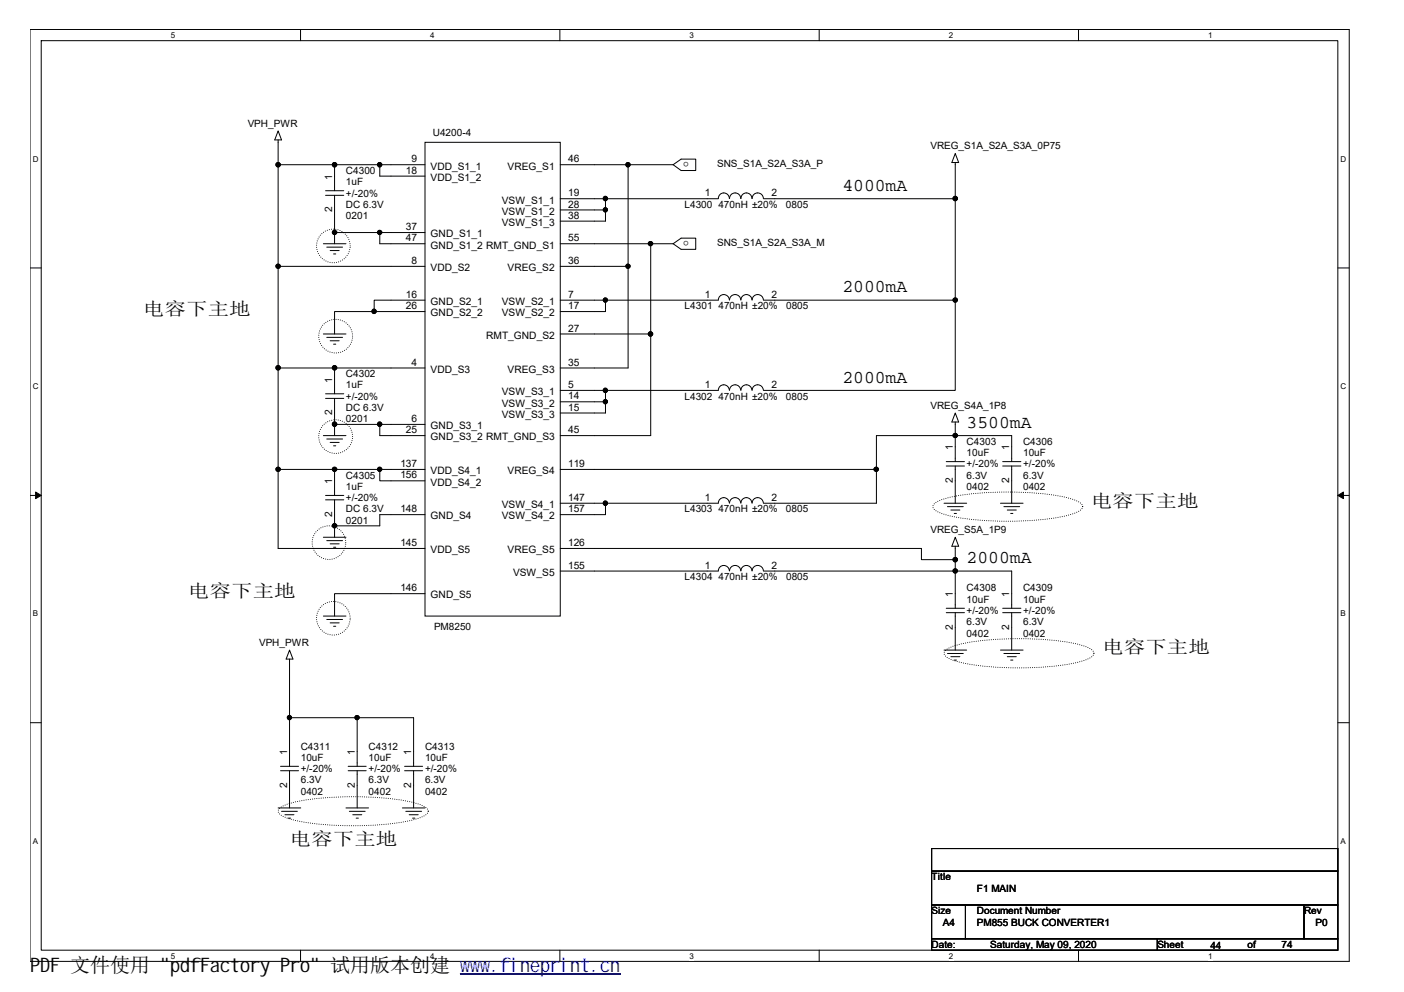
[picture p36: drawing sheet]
<svg xmlns="http://www.w3.org/2000/svg" width="297mm" height="210mm" viewBox="0 0 297 210" stroke-linecap="round" stroke-linejoin="round" font-family="sans-serif">
<defs><g id="words">
<text font-size="4.2" x="6.3" y="205.7">PDF 文件使用 &quot;pdfFactory Pro&quot; 试用版本创建 ww</text>
<text font-size="4.2" fill="#00f" x="99.5" y="205.7">w.fineprint.cn</text>
<g font-size="3.8">
<text x="178.2" y="40.4">4000mA</text>
<text x="178.2" y="61.8">2000mA</text>
<text x="30.2" y="66.6">电容下主地</text>
<text x="178.2" y="81">2000mA</text>
<text x="204.5" y="90.5">3500mA</text>
<text x="230.8" y="107.2">电容下主地</text>
<text x="204.5" y="119.1">2000mA</text>
<text x="39.8" y="126.3">电容下主地</text>
<text x="233.2" y="138.2">电容下主地</text>
<text x="61.3" y="178.8">电容下主地</text>
</g>
<g font-size="2.2">
<text x="87.1" y="34.3">9</text>
<text x="91.1" y="35.9">VDD_S1_1</text>
<text x="107.4" y="35.9">VREG_S1</text>
<text x="120.2" y="34.3">46</text>
<text x="70.3" y="38" transform="rotate(-90 70.3 38)">1</text>
<text x="85.9" y="36.8">18</text>
<text x="91.1" y="38.3">VDD_S1_2</text>
<text x="120.2" y="41.5">19</text>
<text x="149.1" y="41.5">1</text>
<text x="163.2" y="41.5">2</text>
<text x="70.3" y="44.9" transform="rotate(-90 70.3 44.9)">2</text>
<text x="106.2" y="43.1">VSW_S1_1</text>
<text x="106.2" y="45.4">VSW_S1_2</text>
<text x="106.2" y="47.8">VSW_S1_3</text>
<text x="120.2" y="43.9">28</text>
<text x="120.2" y="46.3">38</text>
<text x="85.9" y="48.7">37</text>
<text x="85.9" y="51.1">47</text>
<text x="91.1" y="50.2">GND_S1_1</text>
<text x="91.1" y="52.6">GND_S1_2 RMT_GND_S1</text>
<text x="120.2" y="51.1">55</text>
<text x="87.1" y="55.9">8</text>
<text x="91.1" y="57.4">VDD_S2</text>
<text x="107.4" y="57.4">VREG_S2</text>
<text x="120.2" y="55.9">36</text>
<text x="85.9" y="63">16</text>
<text x="85.9" y="65.4">26</text>
<text x="91.1" y="64.5">GND_S2_1</text>
<text x="106.2" y="64.5">VSW_S2_1</text>
<text x="120.2" y="65.4">17</text>
<text x="120.2" y="63">7</text>
<text x="149.1" y="63">1</text>
<text x="163.2" y="63">2</text>
<text x="91.1" y="66.9">GND_S2_2</text>
<text x="102.8" y="71.7">RMT_GND_S2</text>
<text x="106.2" y="66.9">VSW_S2_2</text>
<text x="120.2" y="70.2">27</text>
<text x="87.1" y="77.4">4</text>
<text x="120.2" y="77.4">35</text>
<text x="70.3" y="81" transform="rotate(-90 70.3 81)">1</text>
<text x="91.1" y="78.9">VDD_S3</text>
<text x="106.2" y="83.6">VSW_S3_1</text>
<text x="107.4" y="78.9">VREG_S3</text>
<text x="120.2" y="82.1">5</text>
<text x="149.1" y="82.1">1</text>
<text x="163.2" y="82.1">2</text>
<text x="70.3" y="87.9" transform="rotate(-90 70.3 87.9)">2</text>
<text x="87.1" y="89.3">6</text>
<text x="106.2" y="86">VSW_S3_2</text>
<text x="106.2" y="88.4">VSW_S3_3</text>
<text x="120.2" y="84.5">14</text>
<text x="120.2" y="86.9">15</text>
<text x="85.9" y="91.7">25</text>
<text x="91.1" y="90.8">GND_S3_1</text>
<text x="91.1" y="93.2">GND_S3_2 RMT_GND_S3</text>
<text x="120.2" y="91.7">45</text>
<text x="201.6" y="95.3" transform="rotate(-90 201.6 95.3)">1</text>
<text x="213.5" y="95.3" transform="rotate(-90 213.5 95.3)">1</text>
<text x="84.7" y="98.8">137</text>
<text x="84.7" y="101.2">156</text>
<text x="91.1" y="100.3">VDD_S4_1</text>
<text x="107.4" y="100.3">VREG_S4</text>
<text x="120.2" y="98.8">119</text>
<text x="70.3" y="102.5" transform="rotate(-90 70.3 102.5)">1</text>
<text x="91.1" y="102.8">VDD_S4_2</text>
<text x="106.2" y="107.5">VSW_S4_1</text>
<text x="120.2" y="106">147</text>
<text x="149.1" y="106">1</text>
<text x="163.2" y="106">2</text>
<text x="201.6" y="102.2" transform="rotate(-90 201.6 102.2)">2</text>
<text x="213.5" y="102.2" transform="rotate(-90 213.5 102.2)">2</text>
<text x="70.3" y="109.4" transform="rotate(-90 70.3 109.4)">2</text>
<text x="84.7" y="108.4">148</text>
<text x="91.1" y="109.9">GND_S4</text>
<text x="106.2" y="109.9">VSW_S4_2</text>
<text x="120.2" y="108.4">157</text>
<text x="84.7" y="115.5">145</text>
<text x="91.1" y="117.1">VDD_S5</text>
<text x="107.4" y="117.1">VREG_S5</text>
<text x="120.2" y="115.5">126</text>
<text x="84.7" y="125.1">146</text>
<text x="108.5" y="121.8">VSW_S5</text>
<text x="120.2" y="120.3">155</text>
<text x="149.1" y="120.3">1</text>
<text x="163.2" y="120.3">2</text>
<text x="91.1" y="126.6">GND_S5</text>
<text x="201.6" y="126.3" transform="rotate(-90 201.6 126.3)">1</text>
<text x="213.5" y="126.3" transform="rotate(-90 213.5 126.3)">1</text>
<text x="201.6" y="133.2" transform="rotate(-90 201.6 133.2)">2</text>
<text x="213.5" y="133.2" transform="rotate(-90 213.5 133.2)">2</text>
<text x="60.7" y="159.8" transform="rotate(-90 60.7 159.8)">1</text>
<text x="75.1" y="159.8" transform="rotate(-90 75.1 159.8)">1</text>
<text x="87" y="159.8" transform="rotate(-90 87 159.8)">1</text>
<text x="60.7" y="166.7" transform="rotate(-90 60.7 166.7)">2</text>
<text x="75.1" y="166.7" transform="rotate(-90 75.1 166.7)">2</text>
<text x="87" y="166.7" transform="rotate(-90 87 166.7)">2</text>
</g>
<g font-size="2.1">
<text x="52.4" y="26.8">VPH_PWR</text>
<text x="91.6" y="28.7">U4200-4</text>
<text x="145.8" y="34.3" transform="rotate(-180 145.8 34.3)">o</text>
<text x="151.7" y="35.4">SNS_S1A_S2A_S3A_P</text>
<text x="196.8" y="31.6">VREG_S1A_S2A_S3A_0P75</text>
<text x="73.2" y="36.8">C4300</text>
<text x="73.2" y="39.2">1uF</text>
<text x="73.2" y="41.6">+/-20%</text>
<text x="73.2" y="46.4">0201</text>
<text x="73.2" y="44">DC 6.3V</text>
<text x="144.8" y="44">L4300</text>
<text x="152" y="44">470nH ±20%</text>
<text x="166.3" y="44">0805</text>
<text x="145.8" y="51" transform="rotate(-180 145.8 51)">o</text>
<text x="151.7" y="52.1">SNS_S1A_S2A_S3A_M</text>
<text x="144.8" y="65.5">L4301</text>
<text x="152" y="65.5">470nH ±20%</text>
<text x="166.3" y="65.5">0805</text>
<text x="73.2" y="79.8">C4302</text>
<text x="73.2" y="82.2">1uF</text>
<text x="73.2" y="89.3">0201</text>
<text x="73.2" y="87">DC 6.3V</text>
<text x="73.2" y="84.6">+/-20%</text>
<text x="144.8" y="84.6">L4302</text>
<text x="152" y="84.6">470nH ±20%</text>
<text x="166.3" y="84.6">0805</text>
<text x="196.8" y="86.5">VREG_S4A_1P8</text>
<text x="204.5" y="94.1">C4303</text>
<text x="216.5" y="94.1">C4306</text>
<text x="73.2" y="101.3">C4305</text>
<text x="204.5" y="96.5">10uF</text>
<text x="204.5" y="101.3">6.3V</text>
<text x="204.5" y="98.9">+/-20%</text>
<text x="216.5" y="96.5">10uF</text>
<text x="216.5" y="101.3">6.3V</text>
<text x="216.5" y="98.9">+/-20%</text>
<text x="73.2" y="103.7">1uF</text>
<text x="73.2" y="106.1">+/-20%</text>
<text x="204.5" y="103.7">0402</text>
<text x="216.5" y="103.7">0402</text>
<text x="73.2" y="110.8">0201</text>
<text x="73.2" y="108.4">DC 6.3V</text>
<text x="144.8" y="108.4">L4303</text>
<text x="152" y="108.4">470nH ±20%</text>
<text x="166.3" y="108.4">0805</text>
<text x="196.8" y="112.7">VREG_S5A_1P9</text>
<text x="144.8" y="122.8">L4304</text>
<text x="152" y="122.8">470nH ±20%</text>
<text x="166.3" y="122.8">0805</text>
<text x="204.5" y="125.2">C4308</text>
<text x="216.5" y="125.2">C4309</text>
<text x="204.5" y="127.6">10uF</text>
<text x="204.5" y="129.9">+/-20%</text>
<text x="216.5" y="127.6">10uF</text>
<text x="216.5" y="129.9">+/-20%</text>
<text x="54.8" y="136.6">VPH_PWR</text>
<text x="91.8" y="133.3">PM8250</text>
<text x="204.5" y="134.7">0402</text>
<text x="204.5" y="132.3">6.3V</text>
<text x="216.5" y="134.7">0402</text>
<text x="216.5" y="132.3">6.3V</text>
<text x="63.6" y="158.6">C4311</text>
<text x="63.6" y="161">10uF</text>
<text x="78" y="158.6">C4312</text>
<text x="78" y="161">10uF</text>
<text x="89.9" y="158.6">C4313</text>
<text x="89.9" y="161">10uF</text>
<text x="63.6" y="165.7">6.3V</text>
<text x="63.6" y="163.4">+/-20%</text>
<text x="78" y="165.7">6.3V</text>
<text x="78" y="163.4">+/-20%</text>
<text x="89.9" y="163.4">+/-20%</text>
<text x="89.9" y="165.7">6.3V</text>
<text x="63.6" y="168.1">0402</text>
<text x="78" y="168.1">0402</text>
<text x="89.9" y="168.1">0402</text>
<text x="197.1" y="186.3">Title</text>
<text x="206.7" y="188.7">F1 MAIN</text>
<text x="197.1" y="193.4">Size</text>
<text x="199.5" y="195.8">A4</text>
<text x="206.7" y="193.4">Document Number</text>
<text x="206.7" y="195.8">PM855 BUCK CONVERTER1</text>
<text x="275.9" y="193.4">Rev</text>
<text x="278.3" y="195.8">P0</text>
<text x="197.1" y="200.6">Date:</text>
<text x="209.5" y="200.6">Saturday, May 09, 2020</text>
<text x="244.9" y="200.6">Sheet</text>
<text x="256.1" y="200.8">44</text>
<text x="263.9" y="200.6">of</text>
<text x="271.1" y="200.6">74</text>
</g>
<g font-size="1.7">
<text x="36.2" y="8">5</text>
<text x="91" y="8">4</text>
<text x="145.9" y="8">3</text>
<text x="200.7" y="8">2</text>
<text x="255.6" y="8">1</text>
<text x="6.9" y="34.2">D</text>
<text x="283.6" y="34.2">D</text>
<text x="6.9" y="82.3">C</text>
<text x="283.6" y="82.3">C</text>
<text x="6.9" y="130.4">B</text>
<text x="283.6" y="130.4">B</text>
<text x="6.9" y="178.5">A</text>
<text x="283.6" y="178.5">A</text>
<text x="36.2" y="202.8">5</text>
<text x="91" y="202.8">4</text>
<text x="145.9" y="202.8">3</text>
<text x="200.7" y="202.8">2</text>
<text x="255.6" y="202.8">1</text>
</g>
</g></defs>
<path d="M6.3 6.2h279.2v197.2h-279.1zM8.7 8.6h274.3v192.5h-274.3z" fill="none" stroke="#000" stroke-width=".21"/>
<g fill="#fff">
<path d="M36.2 6.5h.9v1.9h-.9z"/>
<path d="M36.2 201.3h.9v1.9h-.9z"/>
</g>
<path d="M63.6 6.2v2.4M63.6 201.1v2.3" fill="none" stroke="#000" stroke-width=".21"/>
<g fill="#fff">
<path d="M91 6.5h.9v1.9h-.9z"/>
<path d="M91 201.3h.9v1.9h-.9z"/>
</g>
<path d="M118.4 6.2v2.4M118.4 201.1v2.3" fill="none" stroke="#000" stroke-width=".21"/>
<g fill="#fff">
<path d="M145.9 6.5h.9v1.9h-.9z"/>
<path d="M145.9 201.3h.9v1.9h-.9z"/>
</g>
<path d="M173.3 6.2v2.4M173.3 201.1v2.3" fill="none" stroke="#000" stroke-width=".21"/>
<g fill="#fff">
<path d="M200.7 6.5h1v1.9h-1z"/>
<path d="M200.7 201.3h1v1.9h-1z"/>
</g>
<path d="M228.2 6.2v2.4M228.2 201.1v2.3" fill="none" stroke="#000" stroke-width=".21"/>
<g fill="#fff">
<path d="M255.6 6.5h.9v1.9h-.9z"/>
<path d="M255.6 201.3h.9v1.9h-.9z"/>
<path d="M6.9 32.7h1.3v1.9h-1.3z"/>
<path d="M283.6 32.7h1.3v1.9h-1.3z"/>
<path d="M6.9 80.7h1.3v1.9h-1.3z"/>
<path d="M283.6 80.7h1.3v1.9h-1.3z"/>
</g>
<path d="M6.3 56.7h2.4M283 56.7h2.4" fill="none" stroke="#000" stroke-width=".21"/>
<g fill="#fff">
<path d="M6.9 128.9h1.2v1.9h-1.2z"/>
<path d="M283.6 128.9h1.2v1.9h-1.2z"/>
</g>
<path d="M6.3 104.8h2.4M283 104.8h2.4" fill="none" stroke="#000" stroke-width=".21"/>
<path d="M7.5 104.1l1.2 .7-1.2 .7zM283 104.8l1.2-.7v1.4z" fill="#000" stroke="#000" stroke-width=".21"/>
<g fill="#fff">
<path d="M6.9 177h1.2v1.9h-1.2z"/>
<path d="M283.6 177h1.2v1.9h-1.2z"/>
</g>
<g fill="none" stroke="#000" stroke-width=".21">
<path d="M58.8 27.7l.8 1.9h-1.5zM58.8 29.6v86.4h31.1M58.8 34.9h31.1M70.8 34.9v5.5M80.3 34.9v2.4h9.6M89.9 30.1h28.6v100.3h-28.6zM118.5 34.9h14.4M142.4 34.9l1.7-1.2h3.1v2.4h-3.1zM142.4 34.9h-9.5v21.5h-14.4M202.1 32.5l.7 1.9h-1.4zM202.1 34.4v29.1M58.8 56.4h31.1"/>
<path d="M68.4 51.6h4.8M68.9 40.4h3.8M68.9 41.3h3.8M69.1 52.3h3.4M69.8 53h2M70.6 53.7h.4M70.8 41.3v10.3M70.8 49.2h19.1M80.3 49.2v2.4h9.6M118.5 51.6h23.9M118.5 42.1h33.5M118.5 44.4h9.6"/>
<path d="M128.1 42.1v4.7h-9.6M132.9 56.4v21.5h-14.4M137.7 51.6v40.6h-19.2M142.4 51.6l1.7-1.2h3.1v2.4h-3.1zM154.3 42a1.16 1.16 0 0 0-1.2-1.2 1.16 1.16 0 0 0-1.1 1.2M156.7 42a1.19 1.19 0 0 0-1.2-1.2 1.19 1.19 0 0 0-1.2 1.2M159.1 42a1.16 1.16 0 0 0-1.2-1.2 1.16 1.16 0 0 0-1.1 1.2M161.5 42a1.19 1.19 0 0 0-1.2-1.2 1.19 1.19 0 0 0-1.2 1.2M161.5 42.1h40.6M58.8 77.9h31.1M68.4 70.7h4.8M69.1 71.4h3.4"/>
<path d="M69.8 72.1h2M70.6 72.8h.4M70.8 77.9v5.4M79.2 65.9h-8.4v4.8M89.9 63.5h-10.7v2.4h10.7M118.5 70.7h19.2M118.5 63.5h33.5M128.1 63.5v2.4h-9.6M152 63.5a1.16 1.16 0 0 1 1.1-1.2 1.16 1.16 0 0 1 1.2 1.2M154.3 63.5a1.19 1.19 0 0 1 1.2-1.2 1.19 1.19 0 0 1 1.2 1.2M156.8 63.5a1.16 1.16 0 0 1 1.1-1.2 1.16 1.16 0 0 1 1.2 1.2M159.1 63.5a1.19 1.19 0 0 1 1.2-1.2 1.19 1.19 0 0 1 1.2 1.2"/>
<path d="M161.5 63.5h40.6M202.1 63.5v19.1h-40.6M58.8 99.3h31.1M68.4 92.2h4.8M68.9 83.3h3.8M68.9 84.3h3.8M69.1 92.9h3.4M69.8 93.6h2M70.6 94.3h.4M70.8 84.3v7.9M70.8 89.8h19.1M70.8 99.3v5.5"/>
<path d="M80.3 89.8v2.4h9.6M80.3 99.3v2.4h9.6M118.5 82.6h33.5M118.5 99.3h66.9M118.5 85h9.6M128.1 82.6v4.8h-9.6M152 82.6a1.16 1.16 0 0 1 1.1-1.2 1.16 1.16 0 0 1 1.2 1.2M154.3 82.6a1.19 1.19 0 0 1 1.2-1.2 1.19 1.19 0 0 1 1.2 1.2M156.8 82.6a1.16 1.16 0 0 1 1.1-1.2 1.16 1.16 0 0 1 1.2 1.2M159.1 82.6a1.19 1.19 0 0 1 1.2-1.2 1.19 1.19 0 0 1 1.2 1.2M200.2 97.7h3.8M200.2 98.6h3.8"/>
<path d="M202.1 87.4l.7 1.9h-1.4zM202.1 89.3v2.9h11.9v5.5M202.1 97.7v-5.5h-16.7v14.3h-23.9M202.1 98.6v7.9M212.1 97.7h3.9M212.1 98.6h3.9M214 98.6v7.9M68.4 113.7h4.8M68.9 104.8h3.8M68.9 105.8h3.8M69.1 114.4h3.4M69.8 115.1h2"/>
<path d="M70.6 115.8h.4M70.8 105.8v7.9M89.9 108.9h-9.6v2.4h-9.5M118.5 116h76.4v2.4h7.2v2.4h-40.6M118.5 106.5h33.5M128.1 106.5v2.4h-9.6M154.3 106.4a1.16 1.16 0 0 0-1.2-1.1 1.16 1.16 0 0 0-1.1 1.1M156.7 106.4a1.19 1.19 0 0 0-1.2-1.1 1.19 1.19 0 0 0-1.2 1.1M159.1 106.4a1.16 1.16 0 0 0-1.2-1.1 1.16 1.16 0 0 0-1.1 1.1M161.5 106.4a1.19 1.19 0 0 0-1.2-1.1 1.19 1.19 0 0 0-1.2 1.1M199.7 106.5h4.8M200.4 107.2h3.4"/>
<path d="M201.2 107.9h1.9M201.9 108.6h.5M202.1 113.7l.7 1.9h-1.4zM202.1 115.6v2.8M211.7 106.5h4.8M212.4 107.2h3.3M213.1 107.9h1.9M213.8 108.6h.5M61.3 137.6l.7 1.9h-1.5zM61.3 139.5v22.7M68.4 130.4h4.8M69.1 131.1h3.4"/>
<path d="M69.8 131.8h2M70.6 132.5h.4M89.9 125.6h-19.1v4.8M118.5 120.8h33.5M154.3 120.8a1.16 1.16 0 0 0-1.2-1.2 1.16 1.16 0 0 0-1.1 1.2M156.7 120.8a1.19 1.19 0 0 0-1.2-1.2 1.19 1.19 0 0 0-1.2 1.2M159.1 120.8a1.16 1.16 0 0 0-1.2-1.2 1.16 1.16 0 0 0-1.1 1.2M161.5 120.8a1.19 1.19 0 0 0-1.2-1.2 1.19 1.19 0 0 0-1.2 1.2M199.7 137.6h4.8M200.2 128.7h3.8M200.2 129.6h3.8M200.4 138.3h3.4"/>
<path d="M201.2 139h1.9M201.9 139.7h.5M202.1 128.7v-7.9h11.9v7.9M202.1 129.6v8M211.7 137.6h4.8M212.1 128.7h3.9M212.1 129.6h3.9M212.4 138.3h3.3M213.1 139h1.9M213.8 139.7h.5M214 129.6v8M6.3 152.9h2.4"/>
<path d="M61.3 151.9h26.2v10.3M75.6 151.9v10.3M283 152.9h2.4M58.8 171h4.8M59.4 162.2h3.8M59.4 163.1h3.8M59.6 171.7h3.3M60.3 172.4h1.9M61 173.1h.5M61.3 163.1v7.9M73.2 171h4.8M73.7 162.2h3.8"/>
<path d="M73.7 163.1h3.8M73.9 171.7h3.4M74.6 172.4h1.9M75.4 173.1h.4M75.6 163.1v7.9M85.1 171h4.8M85.6 162.2h3.8M85.6 163.1h3.8M85.9 171.7h3.3M86.6 172.4h1.9M87.3 173.1h.5M87.5 163.1v7.9"/>
<path d="M197.1 179.5h85.9v4.8h-85.9zM197.1 184.3h85.9v7.2h-85.9zM197.1 191.5h7.2v7.1h-7.2zM197.1 198.6h47.8v2.5h-47.8zM204.3 191.5h71.6v7.1h-71.6zM244.9 198.6h38.1v2.5h-38.1zM275.9 191.5h7.1v7.1h-7.1z"/>
</g>
<g fill="none" stroke="#000" stroke-width=".21" stroke-dasharray="0 .4">
<path d="M197.8 106.4a22.6 22.6 0 0 1 9.7-2.1 65.3 65.3 0 0 1 18.7 1.1 5 5 0 0 1 2.7 1.4l.2 .4a2.31 2.31 0 0 1-1.9 1.4 53.5 53.5 0 0 1-17.9 1.6 32.5 32.5 0 0 1-10.9-1.9l-.9-.7-.1-.4zM200.2 137.5a22.6 22.6 0 0 1 9.6-2.2 65.3 65.3 0 0 1 18.8 1.2 5 5 0 0 1 2.7 1.3l.1 .4a2.31 2.31 0 0 1-1.8 1.5 53.5 53.5 0 0 1-17.9 1.5 32.5 32.5 0 0 1-10.9-1.9l-.9-.7-.2-.4zM59.3 170.9a23 23 0 0 1 9.7-2.1 65.8 65.8 0 0 1 18.7 1.1 5.1 5.1 0 0 1 2.8 1.3l.1 .4a2.31 2.31 0 0 1-1.9 1.5 53.5 53.5 0 0 1-17.9 1.5 32.6 32.6 0 0 1-10.9-1.9l-.9-.7-.2-.4z"/>
<circle cx="70.5" cy="52" r="3.6"/>
<circle cx="71" cy="71.1" r="3.6"/>
<circle cx="71" cy="92.4" r="3.6"/>
<circle cx="69.6" cy="114.8" r="3.6"/>
<circle cx="70.5" cy="130.8" r="3.6"/>
</g>
<g fill="#000" stroke="#000" stroke-width=".21">
<circle cx="58.8" cy="34.8" r=".47"/>
<circle cx="70.8" cy="34.8" r=".47"/>
<circle cx="80.3" cy="34.8" r=".46"/>
<circle cx="132.8" cy="34.8" r=".46"/>
<circle cx="58.8" cy="56.3" r=".46"/>
<circle cx="70.8" cy="49.2" r=".46"/>
<circle cx="80.3" cy="49.2" r=".45"/>
<circle cx="128.1" cy="42" r=".46"/>
<circle cx="128.1" cy="44.4" r=".45"/>
<circle cx="132.9" cy="56.3" r=".45"/>
<circle cx="137.6" cy="51.5" r=".46"/>
<circle cx="202.1" cy="42" r=".47"/>
<circle cx="58.8" cy="77.8" r=".47"/>
<circle cx="70.8" cy="77.8" r=".47"/>
<circle cx="79.1" cy="65.9" r=".46"/>
<circle cx="128.1" cy="63.5" r=".45"/>
<circle cx="137.6" cy="70.7" r=".47"/>
<circle cx="202.1" cy="63.5" r=".46"/>
<circle cx="58.8" cy="99.3" r=".46"/>
<circle cx="70.8" cy="89.8" r=".47"/>
<circle cx="70.8" cy="99.3" r=".46"/>
<circle cx="80.3" cy="89.8" r=".46"/>
<circle cx="80.3" cy="99.3" r=".45"/>
<circle cx="128.1" cy="82.6" r=".46"/>
<circle cx="128.1" cy="85" r=".45"/>
<circle cx="185.4" cy="99.3" r=".46"/>
<circle cx="202.1" cy="92.1" r=".46"/>
<circle cx="70.8" cy="111.2" r=".46"/>
<circle cx="128.1" cy="106.5" r=".46"/>
<circle cx="202.1" cy="118.4" r=".47"/>
<circle cx="202.1" cy="120.8" r=".46"/>
<circle cx="61.2" cy="151.8" r=".45"/>
<circle cx="75.5" cy="151.8" r=".45"/>
</g>
<path d="M97.4 206h33.8M97.4 206.2h33.8" fill="none" stroke="#00f" stroke-width=".21"/>
<use href="#words"/>
</svg>
